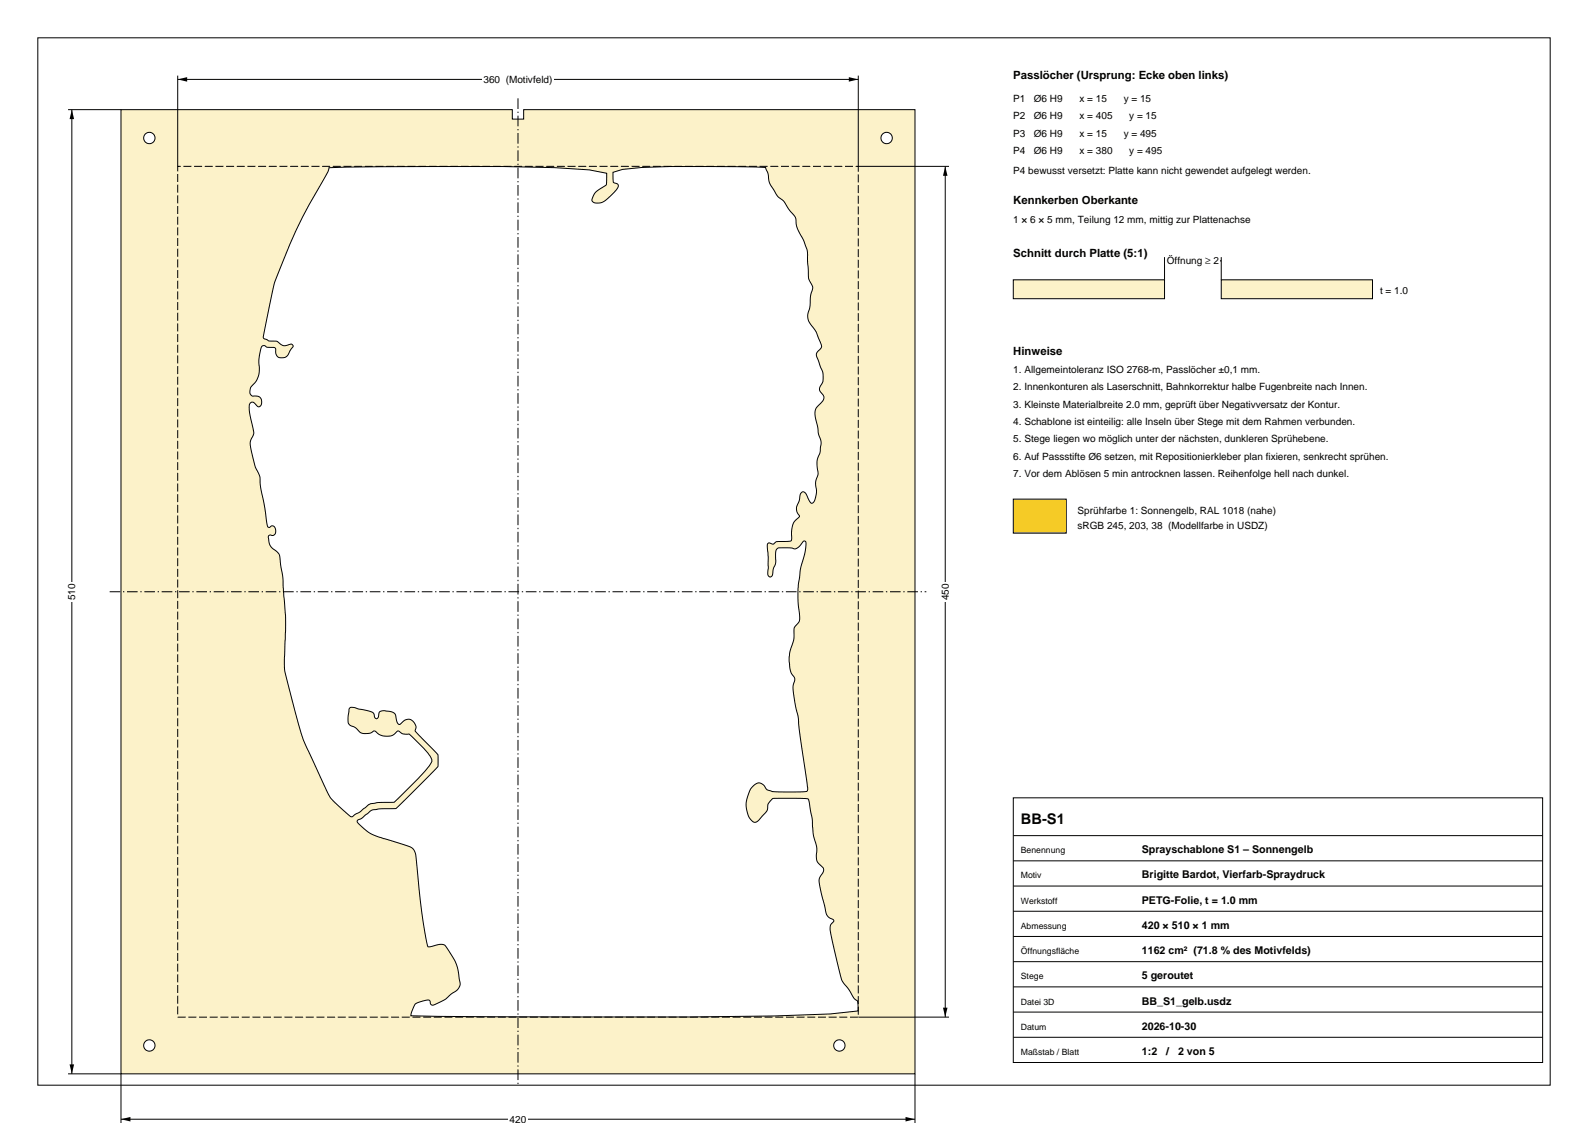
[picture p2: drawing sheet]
<svg xmlns="http://www.w3.org/2000/svg" width="420mm" height="297mm" viewBox="0 0 420 297" stroke-linecap="round" stroke-linejoin="round" font-family="sans-serif">
<defs><g id="words">
<text font-size="3.9" x="270" y="218">BB-S1</text>
<g font-size="3">
<text x="268" y="21">Passlöcher (Ursprung: Ecke oben links)</text>
<text x="268" y="54">Kennkerben Oberkante</text>
<text x="268" y="68">Schnitt durch Platte (5:1)</text>
<text x="268" y="94">Hinweise</text>
</g>
<g font-size="2.8">
<text x="302" y="225.7">Sprayschablone S1 – Sonnengelb</text>
<text x="302" y="232.3">Brigitte Bardot, Vierfarb-Spraydruck</text>
<text x="302" y="239">PETG-Folie, t = 1.0 mm</text>
<text x="302" y="245.7">420 × 510 × 1 mm</text>
<text x="302" y="252.3">1162 cm² (71.8 % des Motivfelds)</text>
<text x="302" y="259">5 geroutet</text>
<text x="302" y="265.7">BB_S1_gelb.usdz</text>
<text x="302" y="272.3">2026-10-30</text>
<text x="302" y="279">1:2</text>
<text x="308.4" y="279">/</text>
<text x="311.6" y="279">2 von 5</text>
</g>
<g font-size="2.6">
<text x="127.9" y="21.9">360 (Motivfeld)</text>
<text x="268" y="27">P1</text>
<text x="273.4" y="27">Ø6 H9</text>
<text x="285.5" y="27">x = 15</text>
<text x="297.2" y="27">y = 15</text>
<text x="268" y="31.6">P2</text>
<text x="273.4" y="31.6">Ø6 H9</text>
<text x="285.5" y="31.6">x = 405</text>
<text x="298.7" y="31.6">y = 15</text>
<text x="268" y="36.2">P3</text>
<text x="268" y="40.8">P4</text>
<text x="273.4" y="36.2">Ø6 H9</text>
<text x="273.4" y="40.8">Ø6 H9</text>
<text x="285.5" y="36.2">x = 15</text>
<text x="285.5" y="40.8">x = 380</text>
<text x="297.2" y="36.2">y = 495</text>
<text x="298.7" y="40.8">y = 495</text>
<text x="268" y="46">P4 bewusst versetzt: Platte kann nicht gewendet aufgelegt werden.</text>
<text x="268" y="59">1 × 6 × 5 mm, Teilung 12 mm, mittig zur Plattenachse</text>
<text x="308.6" y="69.9">Öffnung ≥ 2</text>
<text x="365" y="77.8">t = 1.0</text>
<text x="268" y="98.6">1. Allgemeintoleranz ISO 2768-m, Passlöcher ±0,1 mm.</text>
<text x="268" y="103.2">2. Innenkonturen als Laserschnitt, Bahnkorrektur halbe Fugenbreite nach Innen.</text>
<text x="268" y="107.8">3. Kleinste Materialbreite 2.0 mm, geprüft über Negativversatz der Kontur.</text>
<text x="268" y="112.4">4. Schablone ist einteilig: alle Inseln über Stege mit dem Rahmen verbunden.</text>
<text x="268" y="117">5. Stege liegen wo möglich unter der nächsten, dunkleren Sprühebene.</text>
<text x="268" y="121.6">6. Auf Passstifte Ø6 setzen, mit Repositionierkleber plan fixieren, senkrecht sprühen.</text>
<text x="268" y="126.2">7. Vor dem Ablösen 5 min antrocknen lassen. Reihenfolge hell nach dunkel.</text>
<text x="285" y="136">Sprühfarbe 1: Sonnengelb, RAL 1018 (nahe)</text>
<text x="285" y="140">sRGB 245, 203, 38 (Modellfarbe in USDZ)</text>
<text x="19.9" y="158.7" transform="rotate(-90 19.9 158.7)">510</text>
<text x="250.9" y="158.7" transform="rotate(-90 250.9 158.7)">450</text>
<text x="134.8" y="296.9">420</text>
</g>
<g font-size="2.3">
<text x="270" y="225.7">Benennung</text>
<text x="270" y="232.3">Motiv</text>
<text x="270" y="239">Werkstoff</text>
<text x="270" y="245.7">Abmessung</text>
<text x="270" y="252.3">Öffnungsfläche</text>
<text x="270" y="259">Stege</text>
<text x="270" y="265.7">Datei 3D</text>
<text x="270" y="272.3">Datum</text>
<text x="270" y="279">Maßstab / Blatt</text>
</g>
</g></defs>
<path d="M10 10h400v277h-400z" fill="none" stroke="#000" stroke-width=".26"/>
<path d="M32 29v255h210v-255h-103.5v2.5h-3v-2.5zM87 44.4l13.8-.3 32.1-.1 13.8 .3 9.2 .6 4.6 .9-.1 3.1-.6 .4a4.9 4.9 0 0 0-3.3 3.6l.1 .2a2.65 2.65 0 0 0 3.7-.2l1-.9a5.5 5.5 0 0 0 2.2-2.9 1.58 1.58 0 0 0-1.3-.9l-.1-2.6 2.5-.8 5.1-.5 7.5-.3 22.8 .2 2.5 .1 .2 .6a6.5 6.5 0 0 1 .7 3.2l2.1 3.6 1.8 1.5 1.2 2 1.9 2.5a9 9 0 0 0 2 5.6l.6 1.5a6.5 6.5 0 0 1 .6 4l.2 3a5.1 5.1 0 0 0 1.1 3.9l.1 .5a10.9 10.9 0 0 0-.8 4.6l-.2 1.1a4 4 0 0 0 1.2 4.9l.6 1 1.1 2.6a1.49 1.49 0 0 1-.4 2.4 1.64 1.64 0 0 0-.1 2.4l.5 1.6a5.3 5.3 0 0 1-.1 5.9 1.98 1.98 0 0 0 .9 1.8 1.68 1.68 0 0 1-.7 2.2 3.5 3.5 0 0 0-1.2 4.5l.7 3.7a4.8 4.8 0 0 1 .5 3.9l-.1 .7a7.6 7.6 0 0 0-.5 5.8 6.6 6.6 0 0 0-.4 4.8l-.5 2.1a.72 .72 0 0 1-.4 .8 .72 .72 0 0 1-.8-.2l-.6-1.1a1.66 1.66 0 0 0-1.4-1.6l-.6 .5-.4 2a3.1 3.1 0 0 0 .2 4 5.1 5.1 0 0 0-2.1 5.5v.7l-.3 .3-3.7 .1-.6 .5a.75 .75 0 0 1-1.2-.1h-.2a.8 .8 0 0 0-.5 1.1l.3 5.6a1.86 1.86 0 0 0 .4 2.3h.3a1.25 1.25 0 0 0 .5-1.6l.7-1.9 .1-1a4.4 4.4 0 0 1 .4-3l1.7-.2a4 4 0 0 1 2.8 .3 3.7 3.7 0 0 0 2.5-2.1h.2a.62 .62 0 0 1 .4 .8l-.2 1.7a40 40 0 0 0-1.9 14.3l.3 2.5a2.95 2.95 0 0 1-1.2 3.4l-.2 .9a10.6 10.6 0 0 1-1.1 5.7l-.2 2.6a6.1 6.1 0 0 0 1.5 4.3v.6l-.3 1a26 26 0 0 0 1.3 9.1 178 178 0 0 0 2.3 17.4v1.7l-.8 .3a31.8 31.8 0 0 1-9-.3l-1-.4a1.98 1.98 0 0 0-3.4-.9 7 7 0 0 0-.3 9.4 1.24 1.24 0 0 0 1.9-.5l1.1-1.3a3 3 0 0 0 1.1-2.8l1.3-1.4 7.4-.1 2 .2a44.8 44.8 0 0 1 1.3 9.6l.5 1.6a13.9 13.9 0 0 1 .4 4.7 4.6 4.6 0 0 0 1.8 2.4 1.93 1.93 0 0 1-.8 2.1l-.2 .4a3.6 3.6 0 0 0 .1 2.5l1.3 5.7a2.91 2.91 0 0 0 2.2 3 .54 .54 0 0 1-.3 .8 1.8 1.8 0 0 0-.6 1.8l2.8 12.1a8.5 8.5 0 0 0 2.4 3.9 5 5 0 0 0 1.8 2.7 1.67 1.67 0 0 1 .5 1.7v1.1l-7.4 .8-14.8 .5-22.2 .3-51.8-.1-22.1-.3 .5-1.8a2.35 2.35 0 0 1 2.4-2l1.7-.3a.96 .96 0 0 1 .6 1.1l.4 .2a12.1 12.1 0 0 0 5.5-3.3 2.72 2.72 0 0 0 1.6-3.7 13.2 13.2 0 0 0-3.1-7.9 1.83 1.83 0 0 0-2.6-1l-1.8 .5-.8-.1a212.2 212.2 0 0 1-3.2-24.6l-.4-.9a2.49 2.49 0 0 0-1.6-1.1l-6.4-1.9a11.3 11.3 0 0 1-7-4.6l.1-.3 .9-.4 .9-.7a5.4 5.4 0 0 1 2.8-1.7l1.2-.2 4.3-.1 11.1-11.1v-3.1l-6-6.4a2.1 2.1 0 0 0-1-2.8 2.1 2.1 0 0 0-2.8 1l-.3 .2-.4-.1-.5-1.2a2.14 2.14 0 0 0-2.6-2.2 1.67 1.67 0 0 0-2 .6v.5a.65 .65 0 0 1-.7 .9 .65 .65 0 0 1-.5-1l-.2-.4a12.8 12.8 0 0 0-4.4-1.3l-1.5-.3-.5 .3a8.8 8.8 0 0 0-.1 4.1l.6 .5a6.2 6.2 0 0 1 2.6 1.8 3.8 3.8 0 0 0 3.6-.5 4.1 4.1 0 0 0 5.4 .6l.8-.6a3.2 3.2 0 0 0 2.6 .9l.2-.1a37.5 37.5 0 0 1 5.7 6l.4 .8v.5a32.7 32.7 0 0 1-6.1 7l-3.8 3.8h-1a11.8 11.8 0 0 0-4.4 .3 3.4 3.4 0 0 0-2.6 1.3l-1 .9-2.3 1.3a30.9 30.9 0 0 1-5.8-5.3l-5.6-12.1a39.4 39.4 0 0 1-3.5-10.3l-2.8-10.9-.1-3.2 .3-6.9a56.6 56.6 0 0 0-.4-9.8l-.3-4.5-.7-4.8a3.1 3.1 0 0 0-2-3.2 4 4 0 0 1-1-3.4l.3-.1a1.05 1.05 0 0 0 1.3-.1 1.05 1.05 0 0 0 .2-1.3 .91 .91 0 0 0-.6-1 .91 .91 0 0 0-1.1 .4l-.4-.2-.1-.4-.9-5.7a26.5 26.5 0 0 1-1.1-7.2l-.4-.9a18 18 0 0 1-2-8.5l.8-2-.4-2.3a10.5 10.5 0 0 1-.7-5.5 .9 .9 0 0 1 1-.5 .9 .9 0 0 1 .7 .8 .81 .81 0 0 0 1.1 .4 .81 .81 0 0 0 .4-1.1 1.6 1.6 0 0 0-2.3-1.6 1.3 1.3 0 0 1-.7-2l.1-.3a6.6 6.6 0 0 0 2.2-6.8v-.8a5.8 5.8 0 0 1 .9-3.4l.6-.1 .7 .4 1.9 .1a.68 .68 0 0 1 .3 1 1.59 1.59 0 0 0 2.3 1.7l.9-.7 1.4-2.2-.1-.4a.7 .7 0 0 0-1.1-.1 2.57 2.57 0 0 1-3-.9l-.9-.1a1.53 1.53 0 0 1-1.8-.4l-.9-.4 .1-1.2a110.2 110.2 0 0 1 3.4-14.9 148.9 148.9 0 0 1 13.5-27.8zM38 36.5a1.5 1.5 0 0 1 3 0 1.5 1.5 0 0 1-3 0zM233 36.5a1.5 1.5 0 0 1 3 0 1.5 1.5 0 0 1-3 0zM38 276.5a1.5 1.5 0 0 1 3 0 1.5 1.5 0 0 1-3 0zM220.5 276.5a1.5 1.5 0 0 1 3 0 1.5 1.5 0 0 1-3 0z" fill-rule="evenodd" fill="#fcf2c9" stroke="#000" stroke-width=".26"/>
<path d="M47 44h180v225h-180z" fill="none" stroke="#000" stroke-width=".26" stroke-dasharray="2.1 .7" stroke-linecap="butt"/>
<path d="M137 26v261M29 156.5h216" fill="none" stroke="#000" stroke-width=".26" stroke-dasharray="2.8 .7 .4 .7" stroke-linecap="butt"/>
<path d="M32 284v13M32 296h210M242 284v13" fill="none" stroke="#000" stroke-width=".26"/>
<path d="M32 296l2.5-.6v1.2zM239.5 295.4l2.5 .6-2.5 .6z" fill="#000"/>
<path d="M134.4 294.9h5.2v2.2h-5.2z" fill-rule="evenodd" fill="#fff"/>
<path d="M47 20v24M227 20v24M47 21h180" fill="none" stroke="#000" stroke-width=".26"/>
<path d="M47 21l2.5-.6v1.2zM224.5 20.4l2.5 .6-2.5 .6z" fill="#000"/>
<path d="M127.5 19.9h19v2.2h-19z" fill-rule="evenodd" fill="#fff"/>
<path d="M18 29h14M19 29v255M18 284h14" fill="none" stroke="#000" stroke-width=".26"/>
<path d="M19 29l.6 2.5h-1.2zM18.4 281.5h1.2l-.6 2.5z" fill="#000"/>
<path d="M17.9 153.9h2.2v5.2h-2.2z" fill-rule="evenodd" fill="#fff"/>
<path d="M227 44h24M250 44v225M227 269h24" fill="none" stroke="#000" stroke-width=".26"/>
<path d="M250 44l.6 2.5h-1.2zM249.4 266.5h1.2l-.6 2.5z" fill="#000"/>
<path d="M248.9 153.9h2.2v5.2h-2.2z" fill-rule="evenodd" fill="#fff"/>
<g fill="#fcf2c9" stroke="#000" stroke-width=".26">
<path d="M268 74h40v5h-40z" fill-rule="evenodd"/>
<path d="M323 74h40v5h-40z" fill-rule="evenodd"/>
</g>
<path d="M308 68v6M308 69h15M323 68v6" fill="none" stroke="#000" stroke-width=".26"/>
<path d="M308 69l2.5-.6v1.2zM320.5 68.4l2.5 .6-2.5 .6z" fill="#000"/>
<path d="M308.2 67.9h14.6v2.2h-14.6z" fill-rule="evenodd" fill="#fff"/>
<path d="M268 132h14v9h-14z" fill-rule="evenodd" fill="#f5cb26" stroke="#000" stroke-width=".26"/>
<path d="M268 211h140v70h-140zM268 221h140M268 227.7h140M268 234.3h140M268 241h140M268 247.7h140M268 254.3h140M268 261h140M268 267.7h140M268 274.3h140M268 281h140" fill="none" stroke="#000" stroke-width=".26"/>
<use href="#words"/>
</svg>
